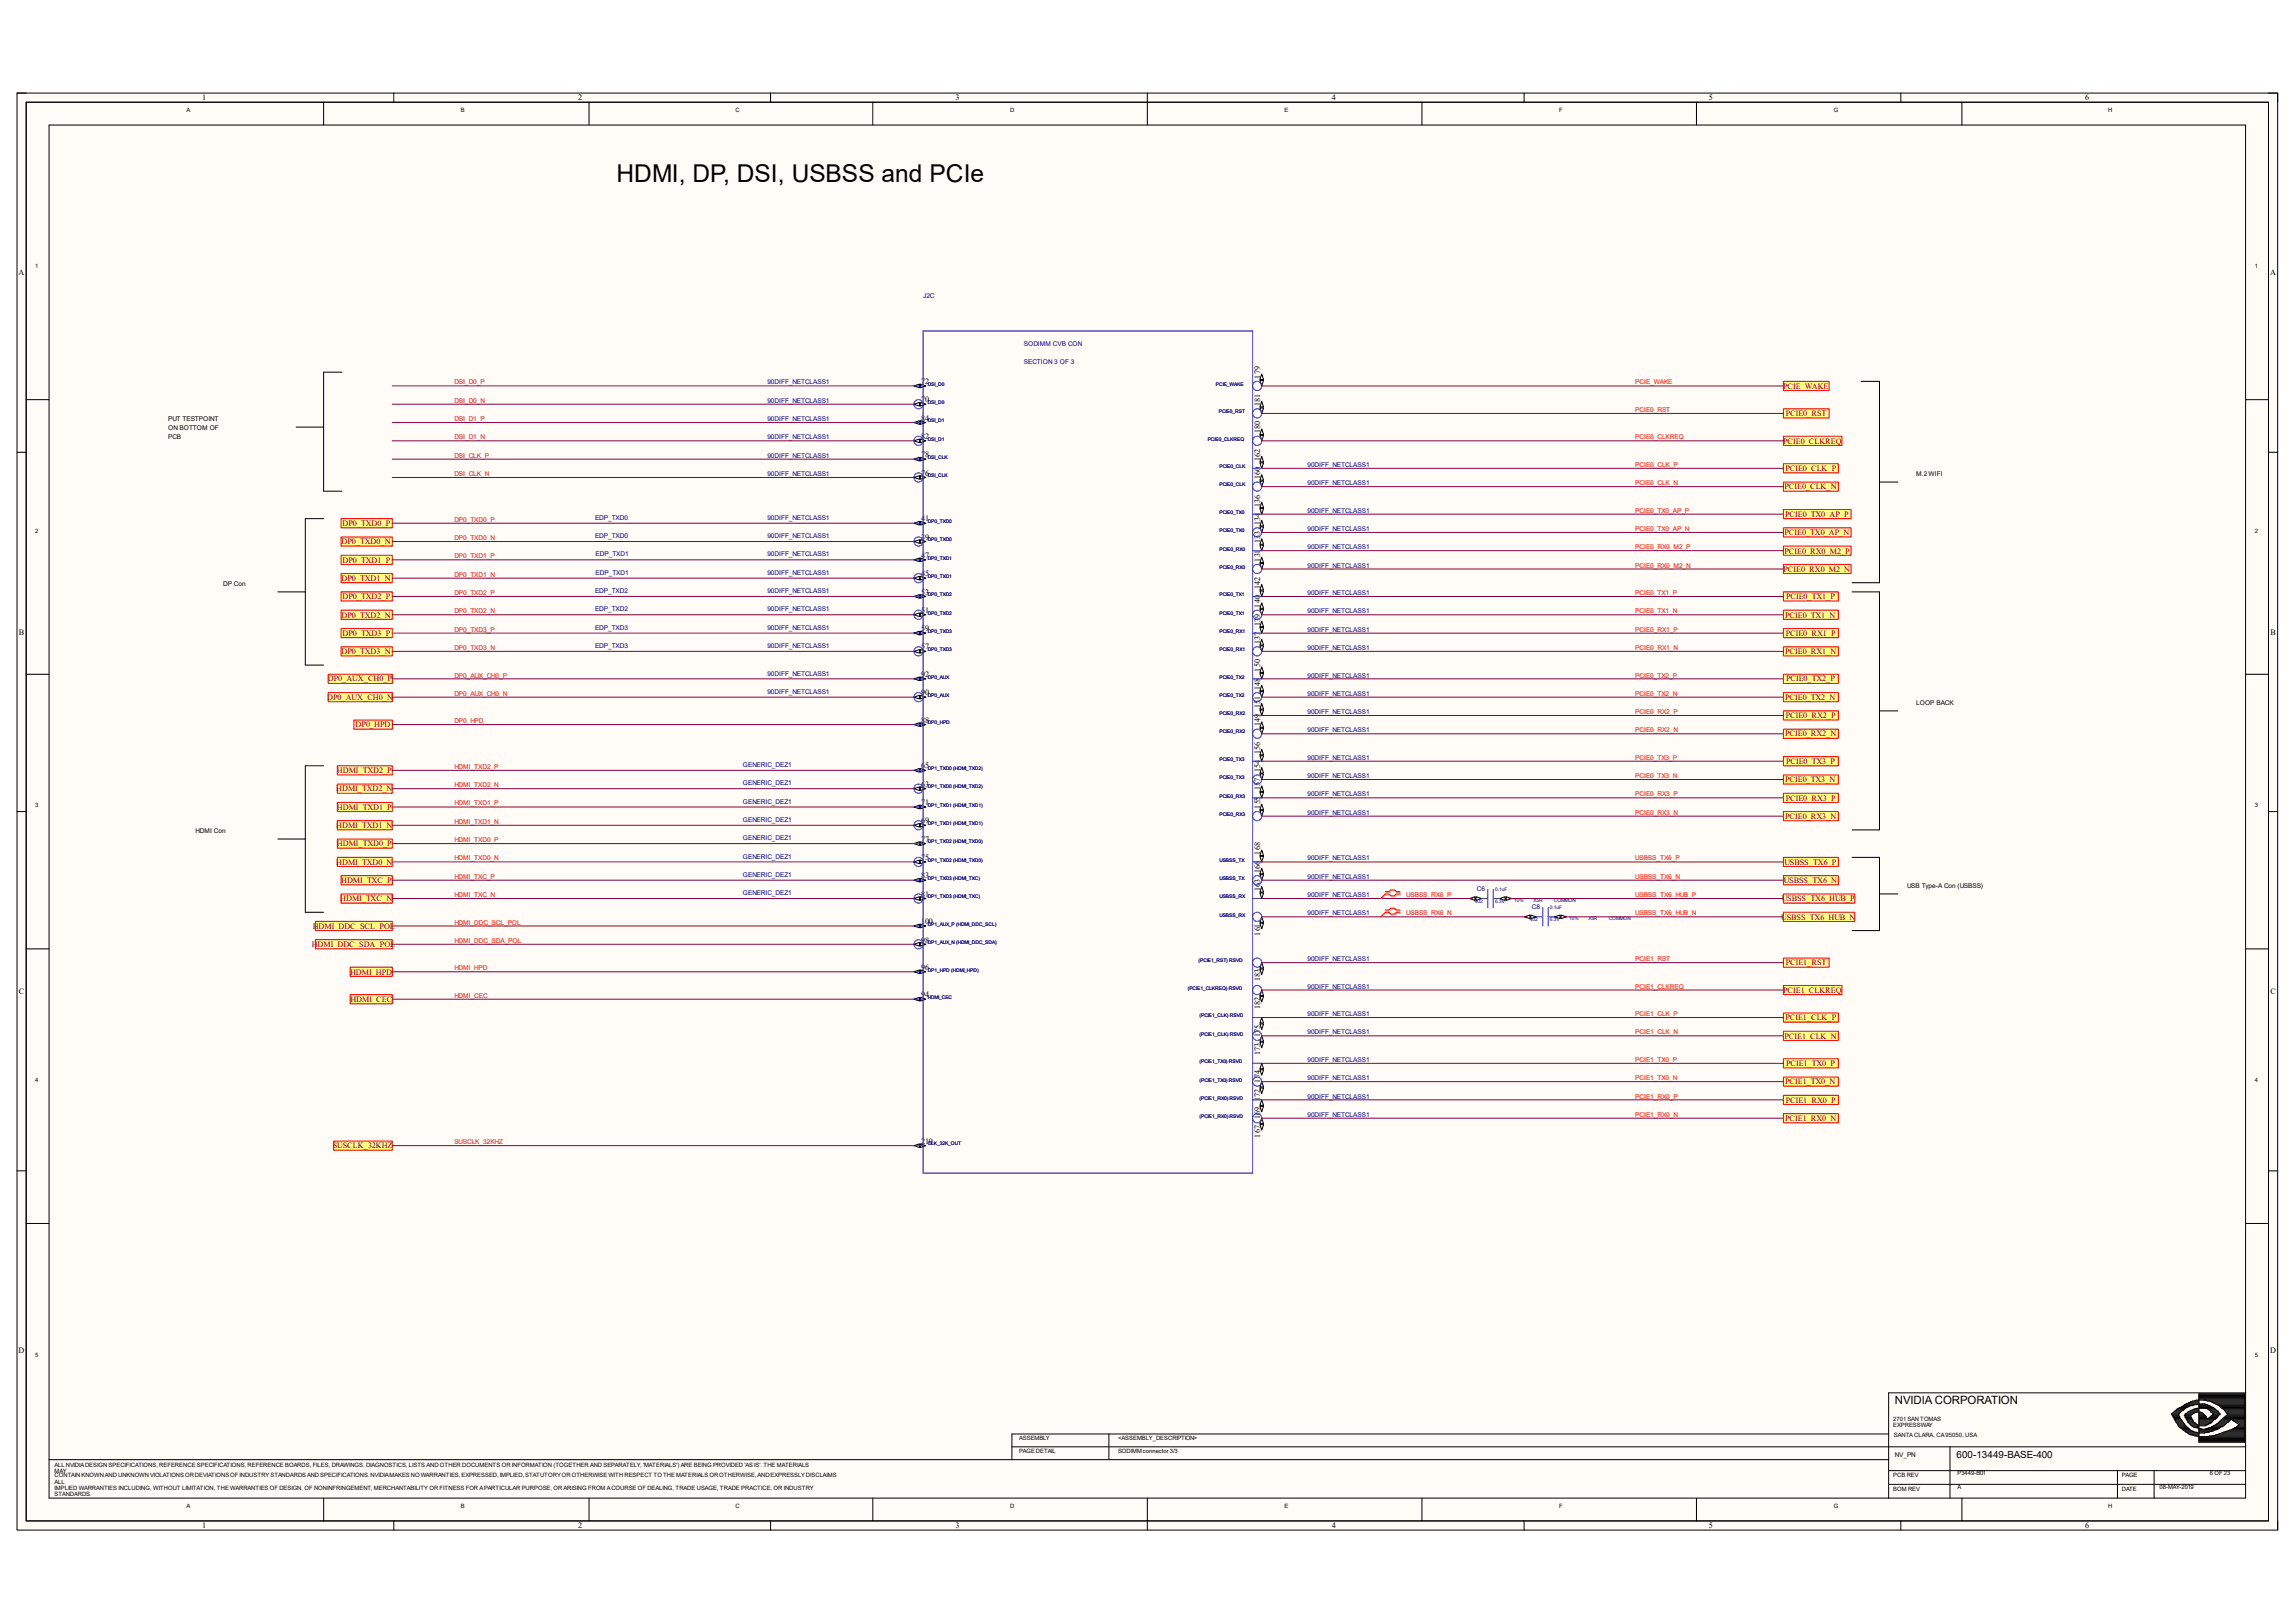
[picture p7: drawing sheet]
<svg xmlns="http://www.w3.org/2000/svg" width="297mm" height="210mm" viewBox="0 0 297 210" stroke-linecap="round" stroke-linejoin="round" font-family="sans-serif">
<defs><g id="words">
<text font-size="3.2" x="79.8" y="23.5">HDMI, DP, DSI, USBSS and PCIe</text>
<text font-size="1.5" x="245.2" y="181.7">NVIDIA CORPORATION</text>
<text font-size="1.3" x="253.2" y="188.7">600-13449-BASE-400</text>
<g font-size="1.1">
<text x="26.2" y="13">1</text>
<text x="74.8" y="13">2</text>
<text x="123.7" y="13">3</text>
<text x="172.4" y="13">4</text>
<text x="221.1" y="13">5</text>
<text x="269.9" y="13">6</text>
<text x="2.4" y="35.6">A</text>
<text x="293.8" y="35.6">A</text>
<text x="119.2" y="52.1">70</text>
<text x="119.2" y="49.7">72</text>
<text x="163.1" y="52.5" transform="rotate(-90 163.1 52.5)">181</text>
<text x="163.1" y="49" transform="rotate(-90 163.1 49)">179</text>
<text x="119.2" y="59.2">78</text>
<text x="119.2" y="56.8">82</text>
<text x="119.2" y="54.4">84</text>
<text x="163.1" y="59.6" transform="rotate(-90 163.1 59.6)">162</text>
<text x="163.1" y="56.1" transform="rotate(-90 163.1 56.1)">180</text>
<text x="119.2" y="61.6">76</text>
<text x="163.1" y="65.6" transform="rotate(-90 163.1 65.6)">136</text>
<text x="163.1" y="62" transform="rotate(-90 163.1 62)">160</text>
<text x="119.2" y="69.8">39</text>
<text x="119.2" y="67.5">41</text>
<text x="163.1" y="70.3" transform="rotate(-90 163.1 70.3)">133</text>
<text x="163.1" y="67.9" transform="rotate(-90 163.1 67.9)">134</text>
<text x="119.2" y="74.6">45</text>
<text x="119.2" y="72.2">47</text>
<text x="119.2" y="77">53</text>
<text x="163.1" y="76.2" transform="rotate(-90 163.1 76.2)">142</text>
<text x="163.1" y="72.7" transform="rotate(-90 163.1 72.7)">131</text>
<text x="2.5" y="82.1">B</text>
<text x="119.2" y="79.3">51</text>
<text x="119.2" y="81.7">59</text>
<text x="163.1" y="83.4" transform="rotate(-90 163.1 83.4)">137</text>
<text x="163.1" y="81" transform="rotate(-90 163.1 81)">139</text>
<text x="163.1" y="78.6" transform="rotate(-90 163.1 78.6)">140</text>
<text x="293.8" y="82.1">B</text>
<text x="119.2" y="84">57</text>
<text x="119.2" y="90">90</text>
<text x="119.2" y="87.6">92</text>
<text x="163.1" y="89.3" transform="rotate(-90 163.1 89.3)">148</text>
<text x="163.1" y="86.9" transform="rotate(-90 163.1 86.9)">150</text>
<text x="119.2" y="93.5">88</text>
<text x="163.1" y="94" transform="rotate(-90 163.1 94)">149</text>
<text x="163.1" y="91.6" transform="rotate(-90 163.1 91.6)">151</text>
<text x="119.2" y="101.8">63</text>
<text x="119.2" y="99.4">65</text>
<text x="163.1" y="99.9" transform="rotate(-90 163.1 99.9)">154</text>
<text x="163.1" y="97.5" transform="rotate(-90 163.1 97.5)">156</text>
<text x="119.2" y="106.6">69</text>
<text x="119.2" y="104.2">71</text>
<text x="163.1" y="104.7" transform="rotate(-90 163.1 104.7)">155</text>
<text x="163.1" y="102.3" transform="rotate(-90 163.1 102.3)">157</text>
<text x="119.2" y="111.3">75</text>
<text x="119.2" y="108.9">77</text>
<text x="119.2" y="113.7">83</text>
<text x="163.1" y="112.9" transform="rotate(-90 163.1 112.9)">166</text>
<text x="163.1" y="110.6" transform="rotate(-90 163.1 110.6)">168</text>
<text x="119.2" y="116">81</text>
<text x="119.2" y="119.6">100</text>
<text x="163.1" y="115.3" transform="rotate(-90 163.1 115.3)">163</text>
<text x="119.2" y="125.5">96</text>
<text x="119.2" y="122">98</text>
<text x="163.1" y="121.1" transform="rotate(-90 163.1 121.1)">161</text>
<text x="2.5" y="128.6">C</text>
<text x="119.2" y="129.1">94</text>
<text x="163.1" y="130.6" transform="rotate(-90 163.1 130.6)">182</text>
<text x="163.1" y="127" transform="rotate(-90 163.1 127)">183</text>
<text x="293.8" y="128.6">C</text>
<text x="163.1" y="136.5" transform="rotate(-90 163.1 136.5)">173</text>
<text x="163.1" y="134.2" transform="rotate(-90 163.1 134.2)">175</text>
<text x="163.1" y="142.5" transform="rotate(-90 163.1 142.5)">172</text>
<text x="163.1" y="140.1" transform="rotate(-90 163.1 140.1)">174</text>
<text x="119.2" y="148">210</text>
<text x="163.1" y="147.2" transform="rotate(-90 163.1 147.2)">167</text>
<text x="163.1" y="144.8" transform="rotate(-90 163.1 144.8)">169</text>
<text x="2.4" y="175.1">D</text>
<text x="293.8" y="175.1">D</text>
<text x="26.2" y="197.7">1</text>
<text x="74.8" y="197.7">2</text>
<text x="123.7" y="197.7">3</text>
<text x="172.4" y="197.7">4</text>
<text x="221.1" y="197.7">5</text>
<text x="269.9" y="197.7">6</text>
</g>
<g font-size="1.1" fill="#800000">
<text x="230.8" y="50.3">PCIE_WAKE</text>
<text x="231.1" y="53.8">PCIE0_RST</text>
<text x="230.8" y="57.4">PCIE0_CLKREQ</text>
<text x="230.9" y="63.3">PCIE0_CLK_N</text>
<text x="231.1" y="61">PCIE0_CLK_P</text>
<text x="44.2" y="70.4">DP0_TXD0_N</text>
<text x="44.3" y="68.1">DP0_TXD0_P</text>
<text x="230.9" y="71.6">PCIE0_RX0_M2_P</text>
<text x="230.9" y="69.3">PCIE0_TX0_AP_N</text>
<text x="231" y="66.9">PCIE0_TX0_AP_P</text>
<text x="44.2" y="75.2">DP0_TXD1_N</text>
<text x="44.3" y="77.6">DP0_TXD2_P</text>
<text x="44.3" y="72.8">DP0_TXD1_P</text>
<text x="230.8" y="74">PCIE0_RX0_M2_N</text>
<text x="231.1" y="77.6">PCIE0_TX1_P</text>
<text x="44.2" y="79.9">DP0_TXD2_N</text>
<text x="44.3" y="82.3">DP0_TXD3_P</text>
<text x="231" y="79.9">PCIE0_TX1_N</text>
<text x="231.1" y="82.3">PCIE0_RX1_P</text>
<text x="42.4" y="88.2">DP0_AUX_CH0_P</text>
<text x="44.2" y="84.6">DP0_TXD3_N</text>
<text x="231" y="84.6">PCIE0_RX1_N</text>
<text x="231.1" y="88.2">PCIE0_TX2_P</text>
<text x="42.3" y="90.6">DP0_AUX_CH0_N</text>
<text x="46" y="94.1">DP0_HPD</text>
<text x="231" y="95.3">PCIE0_RX2_N</text>
<text x="231" y="90.6">PCIE0_TX2_N</text>
<text x="231.1" y="92.9">PCIE0_RX2_P</text>
<text x="43.6" y="100">HDMI_TXD2_P</text>
<text x="231" y="101.2">PCIE0_TX3_N</text>
<text x="231.1" y="98.8">PCIE0_TX3_P</text>
<text x="43.5" y="107.1">HDMI_TXD1_N</text>
<text x="43.5" y="102.4">HDMI_TXD2_N</text>
<text x="43.6" y="104.8">HDMI_TXD1_P</text>
<text x="231" y="106">PCIE0_RX3_N</text>
<text x="231.1" y="103.6">PCIE0_RX3_P</text>
<text x="43.5" y="111.9">HDMI_TXD0_N</text>
<text x="43.6" y="109.5">HDMI_TXD0_P</text>
<text x="230.9" y="111.9">USBSS_TX6_P</text>
<text x="44" y="116.6">HDMI_TXC_N</text>
<text x="44.2" y="114.3">HDMI_TXC_P</text>
<text x="230.5" y="119">USBSS_TX6_HUB_N</text>
<text x="230.6" y="116.6">USBSS_TX6_HUB_P</text>
<text x="230.8" y="114.3">USBSS_TX6_N</text>
<text x="40.3" y="122.6">HDMI_DDC_SDA_POL</text>
<text x="40.5" y="120.2">HDMI_DDC_SCL_POL</text>
<text x="231.1" y="124.9">PCIE1_RST</text>
<text x="45.3" y="126.1">HDMI_HPD</text>
<text x="45.3" y="129.7">HDMI_CEC</text>
<text x="230.8" y="128.5">PCIE1_CLKREQ</text>
<text x="230.9" y="134.4">PCIE1_CLK_N</text>
<text x="231.1" y="132">PCIE1_CLK_P</text>
<text x="231.1" y="137.9">PCIE1_TX0_P</text>
<text x="231" y="140.3">PCIE1_TX0_N</text>
<text x="231.1" y="142.7">PCIE1_RX0_P</text>
<text x="43.1" y="148.6">SUSCLK_32KHZ</text>
<text x="231" y="145">PCIE1_RX0_N</text>
</g>
<g font-size=".8">
<text x="24.1" y="14.5">A</text>
<text x="59.6" y="14.5">B</text>
<text x="95.2" y="14.5">C</text>
<text x="130.7" y="14.5">D</text>
<text x="166.2" y="14.5">E</text>
<text x="201.8" y="14.5">F</text>
<text x="237.3" y="14.5">G</text>
<text x="272.8" y="14.5">H</text>
<text x="4.6" y="34.6">1</text>
<text x="291.8" y="34.6">1</text>
<text x="21.8" y="55.7">ON BOTTOM OF</text>
<text x="21.8" y="56.9">PCB</text>
<text x="21.8" y="54.5">PUT TESTPOINT</text>
<text x="248" y="61.6">M.2 WIFI</text>
<text x="4.6" y="69">2</text>
<text x="291.8" y="69">2</text>
<text x="28.9" y="75.8">DP Con</text>
<text x="248" y="91.2">LOOP BACK</text>
<text x="4.6" y="104.5">3</text>
<text x="25.3" y="107.8">HDMI Con</text>
<text x="291.8" y="104.5">3</text>
<text x="246.8" y="114.9">USB Type-A Con (USBSS)</text>
<text x="4.6" y="140">4</text>
<text x="291.8" y="140">4</text>
<text x="4.6" y="175.6">5</text>
<text x="291.8" y="175.6">5</text>
<text x="245" y="183.9">2701 SAN TOMAS</text>
<text x="245" y="184.7">EXPRESSWAY</text>
<text x="245.1" y="186">SANTA CLARA, CA 95050, USA</text>
<text x="7.1" y="191.2">CONTAIN KNOWN AND UNKNOWN VIOLATIONS OR DEVIATIONS OF INDUSTRY STANDARDS AND SPECIFICATIONS. NVIDIA MAKES NO WARRANTIES, EXPRESSED, IMPLIED, STATUTORY OR OTHERWISE WITH RESPECT TO THE MATERIALS OR OTHERWISE, AND EXPRESSLY DISCLAIMS</text>
<text x="7.1" y="189.8">ALL NVIDIA DESIGN SPECIFICATIONS, REFERENCE SPECIFICATIONS, REFERENCE BOARDS, FILES, DRAWINGS, DIAGNOSTICS, LISTS AND OTHER DOCUMENTS OR INFORMATION (TOGETHER AND SEPARATELY, 'MATERIALS') ARE BEING PROVIDED 'AS IS'. THE MATERIALS</text>
<text x="7.1" y="190.6">MAY</text>
<text x="131.9" y="188">PAGE DETAIL</text>
<text x="131.9" y="186.4">ASSEMBLY</text>
<text x="144.7" y="186.4">&lt;ASSEMBLY_DESCRIPTION&gt;</text>
<text x="144.7" y="188">SODIMM connector 3/3</text>
<text x="245" y="191.1">PCB REV</text>
<text x="245.2" y="188.6">NV_PN</text>
<text x="253.3" y="190.8">P3449-B01</text>
<text x="274.6" y="191.1">PAGE</text>
<text x="286" y="190.8">6 OF 23</text>
<text x="7.1" y="192">ALL</text>
<text x="7.1" y="192.7">IMPLIED WARRANTIES INCLUDING, WITHOUT LIMITATION, THE WARRANTIES OF DESIGN, OF NONINFRINGEMENT, MERCHANTABILITY OR FITNESS FOR A PARTICULAR PURPOSE, OR ARISING FROM A COURSE OF DEALING, TRADE USAGE, TRADE PRACTICE, OR INDUSTRY</text>
<text x="7.1" y="193.5">STANDARDS.</text>
<text x="24.1" y="195.1">A</text>
<text x="59.6" y="195.1">B</text>
<text x="95.2" y="195.1">C</text>
<text x="130.7" y="195.1">D</text>
<text x="166.2" y="195.1">E</text>
<text x="201.8" y="195.1">F</text>
<text x="237.3" y="195.1">G</text>
<text x="245" y="192.9">BOM REV</text>
<text x="253.3" y="192.6">A</text>
<text x="272.8" y="195.1">H</text>
<text x="274.6" y="192.9">DATE</text>
<text x="279.5" y="192.6">08-MAY-2019</text>
</g>
<g font-size=".8" fill="#000080">
<text x="119.5" y="38.6">J2C</text>
<text x="132.5" y="47.2">SECTION 3 OF 3</text>
<text x="132.5" y="44.8">SODIMM CVB CON</text>
<text x="99.3" y="52.1">90DIFF_NETCLASS1</text>
<text x="99.3" y="49.7">90DIFF_NETCLASS1</text>
<text x="99.3" y="59.2">90DIFF_NETCLASS1</text>
<text x="99.3" y="56.9">90DIFF_NETCLASS1</text>
<text x="99.3" y="54.5">90DIFF_NETCLASS1</text>
<text x="99.3" y="61.6">90DIFF_NETCLASS1</text>
<text x="169.2" y="62.8">90DIFF_NETCLASS1</text>
<text x="169.2" y="60.4">90DIFF_NETCLASS1</text>
<text x="77" y="69.6">EDP_TXD0</text>
<text x="77" y="67.3">EDP_TXD0</text>
<text x="99.3" y="69.6">90DIFF_NETCLASS1</text>
<text x="99.3" y="67.3">90DIFF_NETCLASS1</text>
<text x="169.2" y="71.1">90DIFF_NETCLASS1</text>
<text x="169.2" y="68.7">90DIFF_NETCLASS1</text>
<text x="169.2" y="66.3">90DIFF_NETCLASS1</text>
<text x="77" y="76.8">EDP_TXD2</text>
<text x="77.1" y="74.4">EDP_TXD1</text>
<text x="77.1" y="72">EDP_TXD1</text>
<text x="99.3" y="74.4">90DIFF_NETCLASS1</text>
<text x="99.3" y="72">90DIFF_NETCLASS1</text>
<text x="99.3" y="76.8">90DIFF_NETCLASS1</text>
<text x="169.2" y="73.4">90DIFF_NETCLASS1</text>
<text x="169.2" y="77">90DIFF_NETCLASS1</text>
<text x="77" y="79.1">EDP_TXD2</text>
<text x="77" y="83.9">EDP_TXD3</text>
<text x="77" y="81.5">EDP_TXD3</text>
<text x="99.3" y="83.9">90DIFF_NETCLASS1</text>
<text x="99.3" y="81.5">90DIFF_NETCLASS1</text>
<text x="99.3" y="79.1">90DIFF_NETCLASS1</text>
<text x="169.2" y="81.7">90DIFF_NETCLASS1</text>
<text x="169.2" y="79.4">90DIFF_NETCLASS1</text>
<text x="99.3" y="89.8">90DIFF_NETCLASS1</text>
<text x="99.3" y="87.4">90DIFF_NETCLASS1</text>
<text x="169.2" y="84.1">90DIFF_NETCLASS1</text>
<text x="169.2" y="87.7">90DIFF_NETCLASS1</text>
<text x="169.2" y="94.7">90DIFF_NETCLASS1</text>
<text x="169.2" y="92.4">90DIFF_NETCLASS1</text>
<text x="169.2" y="90">90DIFF_NETCLASS1</text>
<text x="96.1" y="101.6">GENERIC_DEZ1</text>
<text x="96.1" y="99.3">GENERIC_DEZ1</text>
<text x="169.2" y="100.7">90DIFF_NETCLASS1</text>
<text x="169.2" y="98.3">90DIFF_NETCLASS1</text>
<text x="96.1" y="106.4">GENERIC_DEZ1</text>
<text x="96.1" y="104">GENERIC_DEZ1</text>
<text x="169.2" y="105.4">90DIFF_NETCLASS1</text>
<text x="169.2" y="103">90DIFF_NETCLASS1</text>
<text x="96.1" y="113.5">GENERIC_DEZ1</text>
<text x="96.1" y="111.1">GENERIC_DEZ1</text>
<text x="96.1" y="108.8">GENERIC_DEZ1</text>
<text x="169.2" y="113.7">90DIFF_NETCLASS1</text>
<text x="169.2" y="111.3">90DIFF_NETCLASS1</text>
<text x="96.1" y="115.9">GENERIC_DEZ1</text>
<text x="169.2" y="118.4">90DIFF_NETCLASS1</text>
<text x="169.2" y="116.1">90DIFF_NETCLASS1</text>
<text x="191.1" y="115.3">C6</text>
<text x="198.2" y="117.6">C8</text>
<text x="169.2" y="124.4">90DIFF_NETCLASS1</text>
<text x="169.2" y="127.9">90DIFF_NETCLASS1</text>
<text x="169.2" y="131.5">90DIFF_NETCLASS1</text>
<text x="169.2" y="133.9">90DIFF_NETCLASS1</text>
<text x="169.2" y="137.4">90DIFF_NETCLASS1</text>
<text x="169.2" y="142.2">90DIFF_NETCLASS1</text>
<text x="169.2" y="139.8">90DIFF_NETCLASS1</text>
<text x="169.2" y="144.5">90DIFF_NETCLASS1</text>
</g>
<g font-size=".8" fill="#f00">
<text x="58.8" y="52.1">DSI_D0_N</text>
<text x="58.8" y="49.7">DSI_D0_P</text>
<text x="211.6" y="53.3">PCIE0_RST</text>
<text x="211.6" y="49.7">PCIE_WAKE</text>
<text x="58.8" y="59.2">DSI_CLK_P</text>
<text x="58.8" y="56.9">DSI_D1_N</text>
<text x="58.8" y="54.5">DSI_D1_P</text>
<text x="211.6" y="56.9">PCIE0_CLKREQ</text>
<text x="58.8" y="61.6">DSI_CLK_N</text>
<text x="211.6" y="62.8">PCIE0_CLK_N</text>
<text x="211.6" y="60.4">PCIE0_CLK_P</text>
<text x="58.8" y="69.9">DP0_TXD0_N</text>
<text x="58.8" y="67.5">DP0_TXD0_P</text>
<text x="211.6" y="71.1">PCIE0_RX0_M2_P</text>
<text x="211.6" y="68.7">PCIE0_TX0_AP_N</text>
<text x="211.6" y="66.3">PCIE0_TX0_AP_P</text>
<text x="58.8" y="74.6">DP0_TXD1_N</text>
<text x="58.8" y="72.3">DP0_TXD1_P</text>
<text x="58.8" y="77">DP0_TXD2_P</text>
<text x="211.6" y="73.4">PCIE0_RX0_M2_N</text>
<text x="211.6" y="77">PCIE0_TX1_P</text>
<text x="58.8" y="79.4">DP0_TXD2_N</text>
<text x="58.8" y="81.7">DP0_TXD3_P</text>
<text x="211.6" y="81.7">PCIE0_RX1_P</text>
<text x="211.6" y="79.4">PCIE0_TX1_N</text>
<text x="58.8" y="87.7">DP0_AUX_CH0_P</text>
<text x="58.8" y="84.1">DP0_TXD3_N</text>
<text x="211.6" y="84.1">PCIE0_RX1_N</text>
<text x="211.6" y="87.7">PCIE0_TX2_P</text>
<text x="58.8" y="90">DP0_AUX_CH0_N</text>
<text x="58.8" y="93.6">DP0_HPD</text>
<text x="211.6" y="94.7">PCIE0_RX2_N</text>
<text x="211.6" y="92.4">PCIE0_RX2_P</text>
<text x="211.6" y="90">PCIE0_TX2_N</text>
<text x="58.8" y="101.9">HDMI_TXD2_N</text>
<text x="58.8" y="99.5">HDMI_TXD2_P</text>
<text x="211.6" y="100.7">PCIE0_TX3_N</text>
<text x="211.6" y="98.3">PCIE0_TX3_P</text>
<text x="58.8" y="106.6">HDMI_TXD1_N</text>
<text x="58.8" y="104.2">HDMI_TXD1_P</text>
<text x="211.6" y="105.4">PCIE0_RX3_N</text>
<text x="211.6" y="103">PCIE0_RX3_P</text>
<text x="58.8" y="113.7">HDMI_TXC_P</text>
<text x="58.8" y="111.3">HDMI_TXD0_N</text>
<text x="58.8" y="109">HDMI_TXD0_P</text>
<text x="211.6" y="113.7">USBSS_TX6_N</text>
<text x="211.6" y="111.3">USBSS_TX6_P</text>
<text x="58.8" y="119.6">HDMI_DDC_SCL_POL</text>
<text x="58.8" y="116.1">HDMI_TXC_N</text>
<text x="182" y="118.4">USBSS_RX6_N</text>
<text x="182" y="116.1">USBSS_RX6_P</text>
<text x="211.6" y="118.4">USBSS_TX6_HUB_N</text>
<text x="211.6" y="116.1">USBSS_TX6_HUB_P</text>
<text x="58.8" y="122">HDMI_DDC_SDA_POL</text>
<text x="58.8" y="125.6">HDMI_HPD</text>
<text x="211.6" y="124.4">PCIE1_RST</text>
<text x="58.8" y="129.1">HDMI_CEC</text>
<text x="211.6" y="127.9">PCIE1_CLKREQ</text>
<text x="211.6" y="131.5">PCIE1_CLK_P</text>
<text x="211.6" y="133.9">PCIE1_CLK_N</text>
<text x="211.6" y="137.4">PCIE1_TX0_P</text>
<text x="211.6" y="142.2">PCIE1_RX0_P</text>
<text x="211.6" y="139.8">PCIE1_TX0_N</text>
<text x="58.8" y="148.1">SUSCLK_32KHZ</text>
<text x="211.6" y="144.5">PCIE1_RX0_N</text>
</g>
<g font-size=".6" fill="#000080">
<text x="120.1" y="52.3">DSI_D0</text>
<text x="120.1" y="49.9">DSI_D0</text>
<text x="157.4" y="49.9">PCIE_WAKE</text>
<text x="157.7" y="53.5">PCIE0_RST</text>
<text x="120.1" y="59.4">DSI_CLK</text>
<text x="120.1" y="57">DSI_D1</text>
<text x="120.1" y="54.7">DSI_D1</text>
<text x="156.3" y="57">PCIE0_CLKREQ</text>
<text x="120.1" y="61.8">DSI_CLK</text>
<text x="157.8" y="62.9">PCIE0_CLK</text>
<text x="157.8" y="60.6">PCIE0_CLK</text>
<text x="120.1" y="70.1">DP0_TXD0</text>
<text x="120.1" y="67.7">DP0_TXD0</text>
<text x="157.8" y="71.2">PCIE0_RX0</text>
<text x="157.8" y="68.9">PCIE0_TX0</text>
<text x="157.8" y="66.5">PCIE0_TX0</text>
<text x="120.1" y="74.8">DP0_TXD1</text>
<text x="120.1" y="72.4">DP0_TXD1</text>
<text x="120.1" y="77.2">DP0_TXD2</text>
<text x="157.8" y="73.6">PCIE0_RX0</text>
<text x="157.8" y="77.2">PCIE0_TX1</text>
<text x="120.1" y="79.5">DP0_TXD2</text>
<text x="120.1" y="81.9">DP0_TXD3</text>
<text x="157.8" y="81.9">PCIE0_RX1</text>
<text x="157.8" y="79.5">PCIE0_TX1</text>
<text x="120.1" y="84.3">DP0_TXD3</text>
<text x="120.1" y="87.8">DP0_AUX</text>
<text x="157.8" y="84.3">PCIE0_RX1</text>
<text x="157.8" y="87.8">PCIE0_TX2</text>
<text x="120.1" y="93.7">DP0_HPD</text>
<text x="120.1" y="90.2">DP0_AUX</text>
<text x="157.8" y="90.2">PCIE0_TX2</text>
<text x="157.8" y="94.9">PCIE0_RX2</text>
<text x="157.8" y="92.5">PCIE0_RX2</text>
<text x="120.1" y="99.7">DP1_TXD0 (HDMI_TXD2)</text>
<text x="157.8" y="100.8">PCIE0_TX3</text>
<text x="157.8" y="98.5">PCIE0_TX3</text>
<text x="120.1" y="102">DP1_TXD0 (HDMI_TXD2)</text>
<text x="120.1" y="106.8">DP1_TXD1 (HDMI_TXD1)</text>
<text x="120.1" y="104.4">DP1_TXD1 (HDMI_TXD1)</text>
<text x="157.8" y="105.6">PCIE0_RX3</text>
<text x="157.8" y="103.2">PCIE0_RX3</text>
<text x="120.1" y="111.5">DP1_TXD2 (HDMI_TXD0)</text>
<text x="120.1" y="109.1">DP1_TXD2 (HDMI_TXD0)</text>
<text x="120.1" y="113.9">DP1_TXD3 (HDMI_TXC)</text>
<text x="157.8" y="113.9">USBSS_TX</text>
<text x="157.8" y="111.5">USBSS_TX</text>
<text x="120.1" y="116.2">DP1_TXD3 (HDMI_TXC)</text>
<text x="120.1" y="119.8">DP1_AUX_P (HDMI_DDC_SCL)</text>
<text x="157.8" y="118.6">USBSS_RX</text>
<text x="157.8" y="116.2">USBSS_RX</text>
<text x="190.9" y="116.8">402</text>
<text x="193.5" y="116.8">6.3V</text>
<text x="193.5" y="115.3">0.1uF</text>
<text x="196" y="116.7">10%</text>
<text x="198" y="119.2">402</text>
<text x="198.5" y="116.7">X5R</text>
<text x="200.6" y="119.2">6.3V</text>
<text x="200.6" y="117.7">0.1uF</text>
<text x="201.1" y="116.7">COMMON</text>
<text x="203.1" y="119.1">10%</text>
<text x="205.6" y="119.1">X5R</text>
<text x="208.2" y="119.1">COMMON</text>
<text x="120.1" y="125.7">DP1_HPD (HDMI_HPD)</text>
<text x="120.1" y="122.2">DP1_AUX_N (HDMI_DDC_SDA)</text>
<text x="155.1" y="124.5">(PCIE1_RST) RSVD</text>
<text x="120.1" y="129.3">HDMI_CEC</text>
<text x="153.7" y="128.1">(PCIE1_CLKREQ) RSVD</text>
<text x="155.2" y="131.7">(PCIE1_CLK) RSVD</text>
<text x="155.2" y="134">(PCIE1_CLK) RSVD</text>
<text x="155.2" y="137.6">(PCIE1_TX0) RSVD</text>
<text x="155.2" y="142.3">(PCIE1_RX0) RSVD</text>
<text x="155.2" y="140">(PCIE1_TX0) RSVD</text>
<text x="120.1" y="148.2">CLK_32K_OUT</text>
<text x="155.2" y="144.7">(PCIE1_RX0) RSVD</text>
</g>
</g></defs>
<path d="M2.2 12h292.6v186h-292.6z" fill-rule="evenodd" fill="#fffcf8"/>
<path d="M2.2 12h292.6v186h-292.6z" fill="none" stroke="#000" stroke-width=".13"/>
<path d="M3.4 13.2h290.2v183.6h-290.2z" fill-rule="evenodd" fill="#fffcf8"/>
<g fill="none" stroke="#000" stroke-width=".13">
<path d="M2.2 12h1.2M3.4 13.2h290.2v183.6h-290.2zM51 12v1.2M99.7 12v1.2M148.5 12v1.2M197.2 12v1.2M246 12v1.2M293.6 12h1.2v1.2M2.2 58.5h1.2M293.6 58.5h1.2M2.2 105h1.2M293.6 105h1.2"/>
<path d="M2.2 151.5h1.2M293.6 151.5h1.2M51 196.8v1.2M99.7 196.8v1.2M148.5 196.8v1.2M197.2 196.8v1.2M246 196.8v1.2M294.8 196.8v1.2"/>
</g>
<path d="M118.3 70.1l.7-.3v.5z" fill="#f8fcff"/>
<path d="M118.3 70.1l.7-.3v.5z" fill="none" stroke="#000" stroke-width=".13"/>
<path d="M119.1 69.8l.7 .3-.7 .2z" fill="#f8fcff"/>
<path d="M119.1 69.8l.7 .3-.7 .2z" fill="none" stroke="#000" stroke-width=".13"/>
<path d="M118.3 67.7l.7-.2v.4z" fill="#f8fcff"/>
<path d="M118.3 67.7l.7-.2v.4z" fill="none" stroke="#000" stroke-width=".13"/>
<path d="M119.1 67.5l.7 .2-.7 .2z" fill="#f8fcff"/>
<path d="M119.1 67.5l.7 .2-.7 .2z" fill="none" stroke="#000" stroke-width=".13"/>
<path d="M118.3 74.8l.7-.2v.5z" fill="#f8fcff"/>
<path d="M118.3 74.8l.7-.2v.5z" fill="none" stroke="#000" stroke-width=".13"/>
<path d="M119.1 74.6l.7 .2-.7 .3z" fill="#f8fcff"/>
<path d="M119.1 74.6l.7 .2-.7 .3z" fill="none" stroke="#000" stroke-width=".13"/>
<path d="M118.3 72.4l.7-.2v.5z" fill="#f8fcff"/>
<path d="M118.3 72.4l.7-.2v.5z" fill="none" stroke="#000" stroke-width=".13"/>
<path d="M119.1 72.2l.7 .2-.7 .3z" fill="#f8fcff"/>
<path d="M119.1 72.2l.7 .2-.7 .3z" fill="none" stroke="#000" stroke-width=".13"/>
<path d="M118.3 79.5l.7-.2v.5z" fill="#f8fcff"/>
<path d="M118.3 79.5l.7-.2v.5z" fill="none" stroke="#000" stroke-width=".13"/>
<path d="M119.1 79.3l.7 .2-.7 .3z" fill="#f8fcff"/>
<path d="M119.1 79.3l.7 .2-.7 .3z" fill="none" stroke="#000" stroke-width=".13"/>
<path d="M118.3 77.2l.7-.3v.5z" fill="#f8fcff"/>
<path d="M118.3 77.2l.7-.3v.5z" fill="none" stroke="#000" stroke-width=".13"/>
<path d="M119.1 76.9l.7 .3-.7 .2z" fill="#f8fcff"/>
<path d="M119.1 76.9l.7 .3-.7 .2z" fill="none" stroke="#000" stroke-width=".13"/>
<path d="M118.3 84.3l.7-.2v.4z" fill="#f8fcff"/>
<path d="M118.3 84.3l.7-.2v.4z" fill="none" stroke="#000" stroke-width=".13"/>
<path d="M119.1 84.1l.7 .2-.7 .2z" fill="#f8fcff"/>
<path d="M119.1 84.1l.7 .2-.7 .2z" fill="none" stroke="#000" stroke-width=".13"/>
<path d="M118.3 81.9l.7-.2v.5z" fill="#f8fcff"/>
<path d="M118.3 81.9l.7-.2v.5z" fill="none" stroke="#000" stroke-width=".13"/>
<path d="M119.1 81.7l.7 .2-.7 .3z" fill="#f8fcff"/>
<path d="M119.1 81.7l.7 .2-.7 .3z" fill="none" stroke="#000" stroke-width=".13"/>
<path d="M118.3 102.1l.7-.3v.5z" fill="#f8fcff"/>
<path d="M118.3 102.1l.7-.3v.5z" fill="none" stroke="#000" stroke-width=".13"/>
<path d="M119.1 101.8l.7 .3-.7 .2z" fill="#f8fcff"/>
<path d="M119.1 101.8l.7 .3-.7 .2z" fill="none" stroke="#000" stroke-width=".13"/>
<path d="M118.3 99.7l.7-.3v.5z" fill="#f8fcff"/>
<path d="M118.3 99.7l.7-.3v.5z" fill="none" stroke="#000" stroke-width=".13"/>
<path d="M119.1 99.4l.7 .3-.7 .2z" fill="#f8fcff"/>
<path d="M119.1 99.4l.7 .3-.7 .2z" fill="none" stroke="#000" stroke-width=".13"/>
<path d="M118.3 106.8l.7-.2v.4z" fill="#f8fcff"/>
<path d="M118.3 106.8l.7-.2v.4z" fill="none" stroke="#000" stroke-width=".13"/>
<path d="M119.1 106.6l.7 .2-.7 .2z" fill="#f8fcff"/>
<path d="M119.1 106.6l.7 .2-.7 .2z" fill="none" stroke="#000" stroke-width=".13"/>
<path d="M118.3 52.3l.7-.2v.4z" fill="#f8fcff"/>
<path d="M118.3 52.3l.7-.2v.4z" fill="none" stroke="#000" stroke-width=".13"/>
<path d="M119.1 52.1l.7 .2-.7 .2z" fill="#f8fcff"/>
<path d="M119.1 52.1l.7 .2-.7 .2z" fill="none" stroke="#000" stroke-width=".13"/>
<path d="M118.3 104.4l.7-.2v.5z" fill="#f8fcff"/>
<path d="M118.3 104.4l.7-.2v.5z" fill="none" stroke="#000" stroke-width=".13"/>
<path d="M119.1 104.2l.7 .2-.7 .3z" fill="#f8fcff"/>
<path d="M119.1 104.2l.7 .2-.7 .3z" fill="none" stroke="#000" stroke-width=".13"/>
<path d="M118.3 49.9l.7-.2v.5z" fill="#f8fcff"/>
<path d="M118.3 49.9l.7-.2v.5z" fill="none" stroke="#000" stroke-width=".13"/>
<path d="M119.1 49.7l.7 .2-.7 .3z" fill="#f8fcff"/>
<path d="M119.1 49.7l.7 .2-.7 .3z" fill="none" stroke="#000" stroke-width=".13"/>
<path d="M118.3 111.5l.7-.2v.5z" fill="#f8fcff"/>
<path d="M118.3 111.5l.7-.2v.5z" fill="none" stroke="#000" stroke-width=".13"/>
<path d="M119.1 111.3l.7 .2-.7 .3z" fill="#f8fcff"/>
<path d="M119.1 111.3l.7 .2-.7 .3z" fill="none" stroke="#000" stroke-width=".13"/>
<path d="M118.3 61.8l.7-.3v.5z" fill="#f8fcff"/>
<path d="M118.3 61.8l.7-.3v.5z" fill="none" stroke="#000" stroke-width=".13"/>
<path d="M119.1 61.5l.7 .3-.7 .2z" fill="#f8fcff"/>
<path d="M119.1 61.5l.7 .3-.7 .2z" fill="none" stroke="#000" stroke-width=".13"/>
<path d="M118.3 109.2l.7-.3v.5z" fill="#f8fcff"/>
<path d="M118.3 109.2l.7-.3v.5z" fill="none" stroke="#000" stroke-width=".13"/>
<path d="M119.1 108.9l.7 .3-.7 .2z" fill="#f8fcff"/>
<path d="M119.1 108.9l.7 .3-.7 .2z" fill="none" stroke="#000" stroke-width=".13"/>
<path d="M118.3 59.4l.7-.2v.5z" fill="#f8fcff"/>
<path d="M118.3 59.4l.7-.2v.5z" fill="none" stroke="#000" stroke-width=".13"/>
<path d="M119.1 59.2l.7 .2-.7 .3z" fill="#f8fcff"/>
<path d="M119.1 59.2l.7 .2-.7 .3z" fill="none" stroke="#000" stroke-width=".13"/>
<path d="M118.3 116.3l.7-.3v.5z" fill="#f8fcff"/>
<path d="M118.3 116.3l.7-.3v.5z" fill="none" stroke="#000" stroke-width=".13"/>
<path d="M119.1 116l.7 .3-.7 .2z" fill="#f8fcff"/>
<path d="M119.1 116l.7 .3-.7 .2z" fill="none" stroke="#000" stroke-width=".13"/>
<path d="M118.3 57l.7-.2v.5z" fill="#f8fcff"/>
<path d="M118.3 57l.7-.2v.5z" fill="none" stroke="#000" stroke-width=".13"/>
<path d="M119.1 56.8l.7 .2-.7 .3z" fill="#f8fcff"/>
<path d="M119.1 56.8l.7 .2-.7 .3z" fill="none" stroke="#000" stroke-width=".13"/>
<path d="M118.3 113.9l.7-.2v.4z" fill="#f8fcff"/>
<path d="M118.3 113.9l.7-.2v.4z" fill="none" stroke="#000" stroke-width=".13"/>
<path d="M119.1 113.7l.7 .2-.7 .2z" fill="#f8fcff"/>
<path d="M119.1 113.7l.7 .2-.7 .2z" fill="none" stroke="#000" stroke-width=".13"/>
<path d="M118.3 54.7l.7-.3v.5z" fill="#f8fcff"/>
<path d="M118.3 54.7l.7-.3v.5z" fill="none" stroke="#000" stroke-width=".13"/>
<path d="M119.1 54.4l.7 .3-.7 .2z" fill="#f8fcff"/>
<path d="M119.1 54.4l.7 .3-.7 .2z" fill="none" stroke="#000" stroke-width=".13"/>
<path d="M118.3 93.8l.7-.3v.5z" fill="#f8fcff"/>
<path d="M118.3 93.8l.7-.3v.5z" fill="none" stroke="#000" stroke-width=".13"/>
<path d="M119.1 93.5l.7 .3-.7 .2z" fill="#f8fcff"/>
<path d="M119.1 93.5l.7 .3-.7 .2z" fill="none" stroke="#000" stroke-width=".13"/>
<path d="M118.3 90.2l.7-.2v.4z" fill="#f8fcff"/>
<path d="M118.3 90.2l.7-.2v.4z" fill="none" stroke="#000" stroke-width=".13"/>
<path d="M119.1 90l.7 .2-.7 .2z" fill="#f8fcff"/>
<path d="M119.1 90l.7 .2-.7 .2z" fill="none" stroke="#000" stroke-width=".13"/>
<path d="M118.3 87.8l.7-.2v.5z" fill="#f8fcff"/>
<path d="M118.3 87.8l.7-.2v.5z" fill="none" stroke="#000" stroke-width=".13"/>
<path d="M119.1 87.6l.7 .2-.7 .3z" fill="#f8fcff"/>
<path d="M119.1 87.6l.7 .2-.7 .3z" fill="none" stroke="#000" stroke-width=".13"/>
<path d="M118.3 129.3l.7-.2v.4z" fill="#f8fcff"/>
<path d="M118.3 129.3l.7-.2v.4z" fill="none" stroke="#000" stroke-width=".13"/>
<path d="M119.1 129.1l.7 .2-.7 .2z" fill="#f8fcff"/>
<path d="M119.1 129.1l.7 .2-.7 .2z" fill="none" stroke="#000" stroke-width=".13"/>
<path d="M118.3 125.7l.7-.2v.5z" fill="#f8fcff"/>
<path d="M118.3 125.7l.7-.2v.5z" fill="none" stroke="#000" stroke-width=".13"/>
<path d="M119.1 125.5l.7 .2-.7 .3z" fill="#f8fcff"/>
<path d="M119.1 125.5l.7 .2-.7 .3z" fill="none" stroke="#000" stroke-width=".13"/>
<path d="M118.3 122.2l.7-.2v.4z" fill="#f8fcff"/>
<path d="M118.3 122.2l.7-.2v.4z" fill="none" stroke="#000" stroke-width=".13"/>
<path d="M119.1 122l.7 .2-.7 .2z" fill="#f8fcff"/>
<path d="M119.1 122l.7 .2-.7 .2z" fill="none" stroke="#000" stroke-width=".13"/>
<path d="M118.3 119.8l.7-.2v.5z" fill="#f8fcff"/>
<path d="M118.3 119.8l.7-.2v.5z" fill="none" stroke="#000" stroke-width=".13"/>
<path d="M119.1 119.6l.7 .2-.7 .3z" fill="#f8fcff"/>
<path d="M119.1 119.6l.7 .2-.7 .3z" fill="none" stroke="#000" stroke-width=".13"/>
<path d="M163.1 72.9h.4l-.2 .7z" fill="#f8fcff"/>
<path d="M163.1 72.9h.4l-.2 .7z" fill="none" stroke="#000" stroke-width=".13"/>
<path d="M163.3 72.1l.2 .7h-.4z" fill="#f8fcff"/>
<path d="M163.3 72.1l.2 .7h-.4z" fill="none" stroke="#000" stroke-width=".13"/>
<path d="M163.1 70.5h.4l-.2 .8z" fill="#f8fcff"/>
<path d="M163.1 70.5h.4l-.2 .8z" fill="none" stroke="#000" stroke-width=".13"/>
<path d="M163.3 69.7l.2 .7h-.4z" fill="#f8fcff"/>
<path d="M163.3 69.7l.2 .7h-.4z" fill="none" stroke="#000" stroke-width=".13"/>
<path d="M163.1 68.2h.4l-.2 .7z" fill="#f8fcff"/>
<path d="M163.1 68.2h.4l-.2 .7z" fill="none" stroke="#000" stroke-width=".13"/>
<path d="M163.3 67.4l.2 .7h-.4z" fill="#f8fcff"/>
<path d="M163.3 67.4l.2 .7h-.4z" fill="none" stroke="#000" stroke-width=".13"/>
<path d="M163.1 65.8h.4l-.2 .7z" fill="#f8fcff"/>
<path d="M163.1 65.8h.4l-.2 .7z" fill="none" stroke="#000" stroke-width=".13"/>
<path d="M163.3 65l.2 .7h-.4z" fill="#f8fcff"/>
<path d="M163.3 65l.2 .7h-.4z" fill="none" stroke="#000" stroke-width=".13"/>
<path d="M163.1 83.6h.4l-.2 .7z" fill="#f8fcff"/>
<path d="M163.1 83.6h.4l-.2 .7z" fill="none" stroke="#000" stroke-width=".13"/>
<path d="M163.3 82.7l.2 .8h-.4z" fill="#f8fcff"/>
<path d="M163.3 82.7l.2 .8h-.4z" fill="none" stroke="#000" stroke-width=".13"/>
<path d="M163.1 81.2h.4l-.2 .7z" fill="#f8fcff"/>
<path d="M163.1 81.2h.4l-.2 .7z" fill="none" stroke="#000" stroke-width=".13"/>
<path d="M163.3 80.4l.2 .7h-.4z" fill="#f8fcff"/>
<path d="M163.3 80.4l.2 .7h-.4z" fill="none" stroke="#000" stroke-width=".13"/>
<path d="M163.1 78.8h.4l-.2 .7z" fill="#f8fcff"/>
<path d="M163.1 78.8h.4l-.2 .7z" fill="none" stroke="#000" stroke-width=".13"/>
<path d="M163.3 78l.2 .7h-.4z" fill="#f8fcff"/>
<path d="M163.3 78l.2 .7h-.4z" fill="none" stroke="#000" stroke-width=".13"/>
<path d="M163.1 76.5h.4l-.2 .7z" fill="#f8fcff"/>
<path d="M163.1 76.5h.4l-.2 .7z" fill="none" stroke="#000" stroke-width=".13"/>
<path d="M163.3 75.6l.2 .8h-.4z" fill="#f8fcff"/>
<path d="M163.3 75.6l.2 .8h-.4z" fill="none" stroke="#000" stroke-width=".13"/>
<path d="M163.1 89.5h.4l-.2 .7z" fill="#f8fcff"/>
<path d="M163.1 89.5h.4l-.2 .7z" fill="none" stroke="#000" stroke-width=".13"/>
<path d="M163.3 88.7l.2 .7h-.4z" fill="#f8fcff"/>
<path d="M163.3 88.7l.2 .7h-.4z" fill="none" stroke="#000" stroke-width=".13"/>
<path d="M163.1 94.2h.4l-.2 .7z" fill="#f8fcff"/>
<path d="M163.1 94.2h.4l-.2 .7z" fill="none" stroke="#000" stroke-width=".13"/>
<path d="M163.3 93.4l.2 .7h-.4z" fill="#f8fcff"/>
<path d="M163.3 93.4l.2 .7h-.4z" fill="none" stroke="#000" stroke-width=".13"/>
<path d="M163.1 87.1h.4l-.2 .7z" fill="#f8fcff"/>
<path d="M163.1 87.1h.4l-.2 .7z" fill="none" stroke="#000" stroke-width=".13"/>
<path d="M163.3 86.3l.2 .7h-.4z" fill="#f8fcff"/>
<path d="M163.3 86.3l.2 .7h-.4z" fill="none" stroke="#000" stroke-width=".13"/>
<path d="M163.1 91.9h.4l-.2 .7z" fill="#f8fcff"/>
<path d="M163.1 91.9h.4l-.2 .7z" fill="none" stroke="#000" stroke-width=".13"/>
<path d="M163.3 91l.2 .8h-.4z" fill="#f8fcff"/>
<path d="M163.3 91l.2 .8h-.4z" fill="none" stroke="#000" stroke-width=".13"/>
<path d="M163.1 100.2h.4l-.2 .7z" fill="#f8fcff"/>
<path d="M163.1 100.2h.4l-.2 .7z" fill="none" stroke="#000" stroke-width=".13"/>
<path d="M163.3 99.3l.2 .7h-.4z" fill="#f8fcff"/>
<path d="M163.3 99.3l.2 .7h-.4z" fill="none" stroke="#000" stroke-width=".13"/>
<path d="M163.1 104.9h.4l-.2 .7z" fill="#f8fcff"/>
<path d="M163.1 104.9h.4l-.2 .7z" fill="none" stroke="#000" stroke-width=".13"/>
<path d="M163.3 104.1l.2 .7h-.4z" fill="#f8fcff"/>
<path d="M163.3 104.1l.2 .7h-.4z" fill="none" stroke="#000" stroke-width=".13"/>
<path d="M163.1 97.8h.4l-.2 .7z" fill="#f8fcff"/>
<path d="M163.1 97.8h.4l-.2 .7z" fill="none" stroke="#000" stroke-width=".13"/>
<path d="M163.3 97l.2 .7h-.4z" fill="#f8fcff"/>
<path d="M163.3 97l.2 .7h-.4z" fill="none" stroke="#000" stroke-width=".13"/>
<path d="M163.1 102.5h.4l-.2 .7z" fill="#f8fcff"/>
<path d="M163.1 102.5h.4l-.2 .7z" fill="none" stroke="#000" stroke-width=".13"/>
<path d="M163.3 101.7l.2 .7h-.4z" fill="#f8fcff"/>
<path d="M163.3 101.7l.2 .7h-.4z" fill="none" stroke="#000" stroke-width=".13"/>
<path d="M163.1 62.3h.4l-.2 .7z" fill="#f8fcff"/>
<path d="M163.1 62.3h.4l-.2 .7z" fill="none" stroke="#000" stroke-width=".13"/>
<path d="M163.3 61.4l.2 .7h-.4z" fill="#f8fcff"/>
<path d="M163.3 61.4l.2 .7h-.4z" fill="none" stroke="#000" stroke-width=".13"/>
<path d="M163.3 118.6l.2 .7h-.4z" fill="#f8fcff"/>
<path d="M163.3 118.6l.2 .7h-.4z" fill="none" stroke="#000" stroke-width=".13"/>
<path d="M163.1 119.5h.4l-.2 .7z" fill="#f8fcff"/>
<path d="M163.1 119.5h.4l-.2 .7z" fill="none" stroke="#000" stroke-width=".13"/>
<path d="M163.1 59.9h.4l-.2 .7z" fill="#f8fcff"/>
<path d="M163.1 59.9h.4l-.2 .7z" fill="none" stroke="#000" stroke-width=".13"/>
<path d="M163.3 59.1l.2 .7h-.4z" fill="#f8fcff"/>
<path d="M163.3 59.1l.2 .7h-.4z" fill="none" stroke="#000" stroke-width=".13"/>
<path d="M163.1 115.6h.4l-.2 .7z" fill="#f8fcff"/>
<path d="M163.1 115.6h.4l-.2 .7z" fill="none" stroke="#000" stroke-width=".13"/>
<path d="M163.3 114.7l.2 .7h-.4z" fill="#f8fcff"/>
<path d="M163.3 114.7l.2 .7h-.4z" fill="none" stroke="#000" stroke-width=".13"/>
<path d="M163.1 113.2h.4l-.2 .7z" fill="#f8fcff"/>
<path d="M163.1 113.2h.4l-.2 .7z" fill="none" stroke="#000" stroke-width=".13"/>
<path d="M163.3 112.4l.2 .7h-.4z" fill="#f8fcff"/>
<path d="M163.3 112.4l.2 .7h-.4z" fill="none" stroke="#000" stroke-width=".13"/>
<path d="M163.3 144.7l.2 .7h-.4z" fill="#f8fcff"/>
<path d="M163.3 144.7l.2 .7h-.4z" fill="none" stroke="#000" stroke-width=".13"/>
<path d="M163.1 145.5h.4l-.2 .7z" fill="#f8fcff"/>
<path d="M163.1 145.5h.4l-.2 .7z" fill="none" stroke="#000" stroke-width=".13"/>
<path d="M163.1 110.8h.4l-.2 .7z" fill="#f8fcff"/>
<path d="M163.1 110.8h.4l-.2 .7z" fill="none" stroke="#000" stroke-width=".13"/>
<path d="M163.3 110l.2 .7h-.4z" fill="#f8fcff"/>
<path d="M163.3 110l.2 .7h-.4z" fill="none" stroke="#000" stroke-width=".13"/>
<path d="M163.3 142.3l.2 .7h-.4z" fill="#f8fcff"/>
<path d="M163.3 142.3l.2 .7h-.4z" fill="none" stroke="#000" stroke-width=".13"/>
<path d="M163.1 143.2h.4l-.2 .7z" fill="#f8fcff"/>
<path d="M163.1 143.2h.4l-.2 .7z" fill="none" stroke="#000" stroke-width=".13"/>
<path d="M163.3 140l.2 .7h-.4z" fill="#f8fcff"/>
<path d="M163.3 140l.2 .7h-.4z" fill="none" stroke="#000" stroke-width=".13"/>
<path d="M163.1 140.8h.4l-.2 .7z" fill="#f8fcff"/>
<path d="M163.1 140.8h.4l-.2 .7z" fill="none" stroke="#000" stroke-width=".13"/>
<path d="M163.3 134l.2 .7h-.4z" fill="#f8fcff"/>
<path d="M163.3 134l.2 .7h-.4z" fill="none" stroke="#000" stroke-width=".13"/>
<path d="M163.1 134.9h.4l-.2 .7z" fill="#f8fcff"/>
<path d="M163.1 134.9h.4l-.2 .7z" fill="none" stroke="#000" stroke-width=".13"/>
<path d="M163.3 137.6l.2 .7h-.4z" fill="#f8fcff"/>
<path d="M163.3 137.6l.2 .7h-.4z" fill="none" stroke="#000" stroke-width=".13"/>
<path d="M163.1 138.4h.4l-.2 .7z" fill="#f8fcff"/>
<path d="M163.1 138.4h.4l-.2 .7z" fill="none" stroke="#000" stroke-width=".13"/>
<path d="M163.3 131.7l.2 .7h-.4z" fill="#f8fcff"/>
<path d="M163.3 131.7l.2 .7h-.4z" fill="none" stroke="#000" stroke-width=".13"/>
<path d="M163.1 132.5h.4l-.2 .7z" fill="#f8fcff"/>
<path d="M163.1 132.5h.4l-.2 .7z" fill="none" stroke="#000" stroke-width=".13"/>
<path d="M163.1 49.2h.4l-.2 .7z" fill="#f8fcff"/>
<path d="M163.1 49.2h.4l-.2 .7z" fill="none" stroke="#000" stroke-width=".13"/>
<path d="M163.3 48.4l.2 .7h-.4z" fill="#f8fcff"/>
<path d="M163.3 48.4l.2 .7h-.4z" fill="none" stroke="#000" stroke-width=".13"/>
<path d="M163.1 56.3h.4l-.2 .7z" fill="#f8fcff"/>
<path d="M163.1 56.3h.4l-.2 .7z" fill="none" stroke="#000" stroke-width=".13"/>
<path d="M163.3 55.5l.2 .7h-.4z" fill="#f8fcff"/>
<path d="M163.3 55.5l.2 .7h-.4z" fill="none" stroke="#000" stroke-width=".13"/>
<path d="M163.1 52.8h.4l-.2 .7z" fill="#f8fcff"/>
<path d="M163.1 52.8h.4l-.2 .7z" fill="none" stroke="#000" stroke-width=".13"/>
<path d="M163.3 52l.2 .7h-.4z" fill="#f8fcff"/>
<path d="M163.3 52l.2 .7h-.4z" fill="none" stroke="#000" stroke-width=".13"/>
<path d="M163.3 128.1l.2 .7h-.4z" fill="#f8fcff"/>
<path d="M163.3 128.1l.2 .7h-.4z" fill="none" stroke="#000" stroke-width=".13"/>
<path d="M163.1 128.9h.4l-.2 .8z" fill="#f8fcff"/>
<path d="M163.1 128.9h.4l-.2 .8z" fill="none" stroke="#000" stroke-width=".13"/>
<path d="M163.3 124.6l.2 .7h-.4z" fill="#f8fcff"/>
<path d="M163.3 124.6l.2 .7h-.4z" fill="none" stroke="#000" stroke-width=".13"/>
<path d="M163.1 125.4h.4l-.2 .7z" fill="#f8fcff"/>
<path d="M163.1 125.4h.4l-.2 .7z" fill="none" stroke="#000" stroke-width=".13"/>
<path d="M118.3 148.2l.7-.2v.5z" fill="#f8fcff"/>
<path d="M118.3 148.2l.7-.2v.5z" fill="none" stroke="#000" stroke-width=".13"/>
<path d="M119.1 148l.7 .2-.7 .3z" fill="#f8fcff"/>
<path d="M190.5 116.3h1.2M119.1 148l.7 .2-.7 .3z" fill="none" stroke="#000" stroke-width=".13"/>
<g fill="none" stroke="#000bff" stroke-width=".13">
<path d="M118.3 59.4h1.2M118.3 54.7h1.2M118.3 49.9h1.2M119.5 42.8h42.6v109h-42.6zM118.3 77.2h1.2M118.3 67.7h1.2M118.3 72.4h1.2M162.1 77.2h1.2M162.1 71.3h1.2M162.1 66.5h1.2M162.1 60.6h1.2M118.3 87.8h1.2"/>
<path d="M118.3 81.9h1.2M118.3 99.7h1.2M118.3 93.8h1.2M162.1 92.6h1.2M162.1 98.5h1.2M162.1 87.8h1.2M162.1 81.9h1.2M118.3 119.8h1.2M118.3 113.9h1.2M118.3 109.2h1.2M118.3 104.4h1.2M162.1 103.2h1.2"/>
<path d="M162.1 116.3h1.2M162.1 111.5h1.2M118.3 129.3h1.2M118.3 125.7h1.2M162.1 137.6h1.2M162.1 131.7h1.2M118.3 148.2h1.2M162.1 142.3h1.2"/>
<circle cx="118.9" cy="52.3" r=".59"/>
<circle cx="118.9" cy="57" r=".59"/>
<circle cx="162.7" cy="57" r=".59"/>
<circle cx="162.7" cy="53.5" r=".59"/>
<circle cx="162.7" cy="49.9" r=".59"/>
<circle cx="118.9" cy="70.1" r=".59"/>
<circle cx="118.9" cy="61.8" r=".59"/>
<circle cx="118.9" cy="74.8" r=".59"/>
<circle cx="118.9" cy="79.5" r=".59"/>
<circle cx="162.7" cy="63" r=".59"/>
<circle cx="162.7" cy="73.6" r=".59"/>
<circle cx="162.7" cy="68.9" r=".59"/>
<circle cx="162.7" cy="79.5" r=".59"/>
<circle cx="118.9" cy="84.3" r=".59"/>
<circle cx="118.9" cy="90.2" r=".59"/>
<circle cx="162.7" cy="94.9" r=".59"/>
<circle cx="162.7" cy="84.3" r=".59"/>
<circle cx="162.7" cy="90.2" r=".59"/>
<circle cx="118.9" cy="106.8" r=".59"/>
<circle cx="118.9" cy="111.5" r=".59"/>
<circle cx="118.9" cy="102.1" r=".59"/>
<circle cx="118.9" cy="116.3" r=".59"/>
<circle cx="162.7" cy="113.9" r=".59"/>
<circle cx="162.7" cy="105.6" r=".59"/>
<circle cx="162.7" cy="118.6" r=".59"/>
<circle cx="162.7" cy="100.9" r=".59"/>
<circle cx="118.9" cy="122.2" r=".59"/>
<circle cx="162.7" cy="128.1" r=".59"/>
<circle cx="162.7" cy="140" r=".59"/>
<circle cx="162.7" cy="124.6" r=".59"/>
<circle cx="162.7" cy="134" r=".59"/>
<circle cx="162.7" cy="144.7" r=".59"/>
</g>
<path d="M191 116l.7 .3-.7 .2z" fill="#f8fcff"/>
<path d="M191 116l.7 .3-.7 .2z" fill="none" stroke="#000" stroke-width=".13"/>
<path d="M190.2 116.3l.7-.3v.5z" fill="#f8fcff"/>
<path d="M190.2 116.3l.7-.3v.5zM194.1 116.3h1.2" fill="none" stroke="#000" stroke-width=".13"/>
<path d="M194.1 116.3l.7-.3v.5z" fill="#f8fcff"/>
<path d="M194.1 116.3l.7-.3v.5z" fill="none" stroke="#000" stroke-width=".13"/>
<path d="M194.9 116l.7 .3-.7 .2z" fill="#f8fcff"/>
<path d="M194.9 116l.7 .3-.7 .2zM197.6 118.6h1.2" fill="none" stroke="#000" stroke-width=".13"/>
<path d="M191.7 116.3h.8M192.5 115.1v2.4M193.3 116.3h.8M193.3 115.1v2.4" fill="none" stroke="#000bff" stroke-width=".13"/>
<path d="M198.1 118.4l.7 .2-.7 .3z" fill="#f8fcff"/>
<path d="M198.1 118.4l.7 .2-.7 .3z" fill="none" stroke="#000" stroke-width=".13"/>
<path d="M197.3 118.6l.7-.2v.5z" fill="#f8fcff"/>
<path d="M197.3 118.6l.7-.2v.5zM201.2 118.6h1.2" fill="none" stroke="#000" stroke-width=".13"/>
<path d="M201.2 118.6l.7-.2v.5z" fill="#f8fcff"/>
<path d="M201.2 118.6l.7-.2v.5z" fill="none" stroke="#000" stroke-width=".13"/>
<path d="M202 118.4l.7 .2-.7 .3z" fill="#f8fcff"/>
<path d="M202 118.4l.7 .2-.7 .3z" fill="none" stroke="#000" stroke-width=".13"/>
<path d="M198.8 118.6h.9M199.7 117.5v2.3M200.4 118.6h.8M200.4 117.5v2.3" fill="none" stroke="#000bff" stroke-width=".13"/>
<path d="M43.2 147.7h7.6v1.1h-7.6z" fill-rule="evenodd" fill="#ffff80"/>
<path d="M43.2 147.7h7.6v1.1h-7.6z" fill="none" stroke="#f00" stroke-width=".13"/>
<path d="M45.3 128.7h5.5v1.2h-5.5z" fill-rule="evenodd" fill="#ffff80"/>
<path d="M45.3 128.7h5.5v1.2h-5.5z" fill="none" stroke="#f00" stroke-width=".13"/>
<path d="M45.3 125.2h5.5v1.1h-5.5z" fill-rule="evenodd" fill="#ffff80"/>
<path d="M45.3 125.2h5.5v1.1h-5.5z" fill="none" stroke="#f00" stroke-width=".13"/>
<path d="M40.8 121.6h10v1.2h-10z" fill-rule="evenodd" fill="#ffff80"/>
<path d="M40.8 121.6h10v1.2h-10z" fill="none" stroke="#f00" stroke-width=".13"/>
<path d="M40.8 119.2h10v1.2h-10z" fill-rule="evenodd" fill="#ffff80"/>
<path d="M40.8 119.2h10v1.2h-10z" fill="none" stroke="#f00" stroke-width=".13"/>
<path d="M44.1 115.7h6.7v1.2h-6.7z" fill-rule="evenodd" fill="#ffff80"/>
<path d="M44.1 115.7h6.7v1.2h-6.7z" fill="none" stroke="#f00" stroke-width=".13"/>
<path d="M44.1 113.3h6.7v1.2h-6.7z" fill-rule="evenodd" fill="#ffff80"/>
<path d="M44.1 113.3h6.7v1.2h-6.7z" fill="none" stroke="#f00" stroke-width=".13"/>
<path d="M43.7 110.9h7.1v1.2h-7.1z" fill-rule="evenodd" fill="#ffff80"/>
<path d="M43.7 110.9h7.1v1.2h-7.1z" fill="none" stroke="#f00" stroke-width=".13"/>
<path d="M43.7 108.6h7.1v1.2h-7.1z" fill-rule="evenodd" fill="#ffff80"/>
<path d="M43.7 108.6h7.1v1.2h-7.1z" fill="none" stroke="#f00" stroke-width=".13"/>
<path d="M43.7 106.2h7.1v1.2h-7.1z" fill-rule="evenodd" fill="#ffff80"/>
<path d="M43.7 106.2h7.1v1.2h-7.1z" fill="none" stroke="#f00" stroke-width=".13"/>
<path d="M43.7 103.8h7.1v1.2h-7.1z" fill-rule="evenodd" fill="#ffff80"/>
<path d="M43.7 103.8h7.1v1.2h-7.1z" fill="none" stroke="#f00" stroke-width=".13"/>
<path d="M43.7 101.5h7.1v1.1h-7.1z" fill-rule="evenodd" fill="#ffff80"/>
<path d="M43.7 101.5h7.1v1.1h-7.1z" fill="none" stroke="#f00" stroke-width=".13"/>
<path d="M43.7 99.1h7.1v1.2h-7.1z" fill-rule="evenodd" fill="#ffff80"/>
<path d="M43.7 99.1h7.1v1.2h-7.1z" fill="none" stroke="#f00" stroke-width=".13"/>
<path d="M45.8 93.2h5v1.2h-5z" fill-rule="evenodd" fill="#ffff80"/>
<path d="M45.8 93.2h5v1.2h-5z" fill="none" stroke="#f00" stroke-width=".13"/>
<path d="M42.5 89.6h8.3v1.2h-8.3z" fill-rule="evenodd" fill="#ffff80"/>
<path d="M42.5 89.6h8.3v1.2h-8.3z" fill="none" stroke="#f00" stroke-width=".13"/>
<path d="M42.5 87.2h8.3v1.2h-8.3z" fill-rule="evenodd" fill="#ffff80"/>
<path d="M42.5 87.2h8.3v1.2h-8.3z" fill="none" stroke="#f00" stroke-width=".13"/>
<path d="M44.1 83.7h6.7v1.2h-6.7z" fill-rule="evenodd" fill="#ffff80"/>
<path d="M44.1 83.7h6.7v1.2h-6.7z" fill="none" stroke="#f00" stroke-width=".13"/>
<path d="M44.1 81.3h6.7v1.2h-6.7z" fill-rule="evenodd" fill="#ffff80"/>
<path d="M44.1 81.3h6.7v1.2h-6.7z" fill="none" stroke="#f00" stroke-width=".13"/>
<path d="M44.1 79h6.7v1.1h-6.7z" fill-rule="evenodd" fill="#ffff80"/>
<path d="M44.1 79h6.7v1.1h-6.7z" fill="none" stroke="#f00" stroke-width=".13"/>
<path d="M44.1 76.6h6.7v1.2h-6.7z" fill-rule="evenodd" fill="#ffff80"/>
<path d="M44.1 76.6h6.7v1.2h-6.7z" fill="none" stroke="#f00" stroke-width=".13"/>
<path d="M44.1 74.2h6.7v1.2h-6.7z" fill-rule="evenodd" fill="#ffff80"/>
<path d="M44.1 74.2h6.7v1.2h-6.7z" fill="none" stroke="#f00" stroke-width=".13"/>
<path d="M44.1 71.9h6.7v1.1h-6.7z" fill-rule="evenodd" fill="#ffff80"/>
<path d="M44.1 71.9h6.7v1.1h-6.7z" fill="none" stroke="#f00" stroke-width=".13"/>
<path d="M44.1 69.5h6.7v1.2h-6.7z" fill-rule="evenodd" fill="#ffff80"/>
<path d="M44.1 69.5h6.7v1.2h-6.7z" fill="none" stroke="#f00" stroke-width=".13"/>
<path d="M44.1 67.1h6.7v1.2h-6.7z" fill-rule="evenodd" fill="#ffff80"/>
<path d="M44.1 67.1h6.7v1.2h-6.7z" fill="none" stroke="#f00" stroke-width=".13"/>
<path d="M230.8 144.1h7.1v1.2h-7.1z" fill-rule="evenodd" fill="#ffff80"/>
<path d="M230.8 144.1h7.1v1.2h-7.1z" fill="none" stroke="#f00" stroke-width=".13"/>
<path d="M230.8 141.7h7.1v1.2h-7.1z" fill-rule="evenodd" fill="#ffff80"/>
<path d="M230.8 141.7h7.1v1.2h-7.1z" fill="none" stroke="#f00" stroke-width=".13"/>
<path d="M230.8 139.4h7.1v1.1h-7.1z" fill-rule="evenodd" fill="#ffff80"/>
<path d="M230.8 139.4h7.1v1.1h-7.1z" fill="none" stroke="#f00" stroke-width=".13"/>
<path d="M230.8 137h7.1v1.2h-7.1z" fill-rule="evenodd" fill="#ffff80"/>
<path d="M230.8 137h7.1v1.2h-7.1z" fill="none" stroke="#f00" stroke-width=".13"/>
<path d="M230.8 133.4h7.1v1.2h-7.1z" fill-rule="evenodd" fill="#ffff80"/>
<path d="M230.8 133.4h7.1v1.2h-7.1z" fill="none" stroke="#f00" stroke-width=".13"/>
<path d="M230.8 131.1h7.1v1.2h-7.1z" fill-rule="evenodd" fill="#ffff80"/>
<path d="M230.8 131.1h7.1v1.2h-7.1z" fill="none" stroke="#f00" stroke-width=".13"/>
<path d="M230.8 127.5h7.6v1.2h-7.6z" fill-rule="evenodd" fill="#ffff80"/>
<path d="M230.8 127.5h7.6v1.2h-7.6z" fill="none" stroke="#f00" stroke-width=".13"/>
<path d="M230.8 124h5.9v1.2h-5.9z" fill-rule="evenodd" fill="#ffff80"/>
<path d="M230.8 124h5.9v1.2h-5.9z" fill="none" stroke="#f00" stroke-width=".13"/>
<path d="M230.8 118h9.2v1.2h-9.2z" fill-rule="evenodd" fill="#ffff80"/>
<path d="M230.8 118h9.2v1.2h-9.2z" fill="none" stroke="#f00" stroke-width=".13"/>
<path d="M230.8 115.7h9.2v1.2h-9.2z" fill-rule="evenodd" fill="#ffff80"/>
<path d="M230.8 115.7h9.2v1.2h-9.2z" fill="none" stroke="#f00" stroke-width=".13"/>
<path d="M230.8 113.3h7.1v1.2h-7.1z" fill-rule="evenodd" fill="#ffff80"/>
<path d="M230.8 113.3h7.1v1.2h-7.1z" fill="none" stroke="#f00" stroke-width=".13"/>
<path d="M230.8 110.9h7.1v1.2h-7.1z" fill-rule="evenodd" fill="#ffff80"/>
<path d="M230.8 110.9h7.1v1.2h-7.1z" fill="none" stroke="#f00" stroke-width=".13"/>
<path d="M230.8 105h7.1v1.2h-7.1z" fill-rule="evenodd" fill="#ffff80"/>
<path d="M230.8 105h7.1v1.2h-7.1z" fill="none" stroke="#f00" stroke-width=".13"/>
<path d="M230.8 102.6h7.1v1.2h-7.1z" fill-rule="evenodd" fill="#ffff80"/>
<path d="M230.8 102.6h7.1v1.2h-7.1z" fill="none" stroke="#f00" stroke-width=".13"/>
<path d="M230.8 100.3h7.1v1.2h-7.1z" fill-rule="evenodd" fill="#ffff80"/>
<path d="M230.8 100.3h7.1v1.2h-7.1z" fill="none" stroke="#f00" stroke-width=".13"/>
<path d="M230.8 97.9h7.1v1.2h-7.1z" fill-rule="evenodd" fill="#ffff80"/>
<path d="M230.8 97.9h7.1v1.2h-7.1z" fill="none" stroke="#f00" stroke-width=".13"/>
<path d="M230.8 94.4h7.1v1.1h-7.1z" fill-rule="evenodd" fill="#ffff80"/>
<path d="M230.8 94.4h7.1v1.1h-7.1z" fill="none" stroke="#f00" stroke-width=".13"/>
<path d="M230.8 92h7.1v1.2h-7.1z" fill-rule="evenodd" fill="#ffff80"/>
<path d="M230.8 92h7.1v1.2h-7.1z" fill="none" stroke="#f00" stroke-width=".13"/>
<path d="M230.8 89.6h7.1v1.2h-7.1z" fill-rule="evenodd" fill="#ffff80"/>
<path d="M230.8 89.6h7.1v1.2h-7.1z" fill="none" stroke="#f00" stroke-width=".13"/>
<path d="M230.8 87.2h7.1v1.2h-7.1z" fill-rule="evenodd" fill="#ffff80"/>
<path d="M230.8 87.2h7.1v1.2h-7.1z" fill="none" stroke="#f00" stroke-width=".13"/>
<path d="M230.8 83.7h7.1v1.2h-7.1z" fill-rule="evenodd" fill="#ffff80"/>
<path d="M230.8 83.7h7.1v1.2h-7.1z" fill="none" stroke="#f00" stroke-width=".13"/>
<path d="M230.8 81.3h7.1v1.2h-7.1z" fill-rule="evenodd" fill="#ffff80"/>
<path d="M230.8 81.3h7.1v1.2h-7.1z" fill="none" stroke="#f00" stroke-width=".13"/>
<path d="M230.8 79h7.1v1.1h-7.1z" fill-rule="evenodd" fill="#ffff80"/>
<path d="M230.8 79h7.1v1.1h-7.1z" fill="none" stroke="#f00" stroke-width=".13"/>
<path d="M230.8 76.6h7.1v1.2h-7.1z" fill-rule="evenodd" fill="#ffff80"/>
<path d="M230.8 76.6h7.1v1.2h-7.1z" fill="none" stroke="#f00" stroke-width=".13"/>
<path d="M230.8 73h8.8v1.2h-8.8z" fill-rule="evenodd" fill="#ffff80"/>
<path d="M230.8 73h8.8v1.2h-8.8z" fill="none" stroke="#f00" stroke-width=".13"/>
<path d="M230.8 70.7h8.8v1.2h-8.8z" fill-rule="evenodd" fill="#ffff80"/>
<path d="M230.8 70.7h8.8v1.2h-8.8z" fill="none" stroke="#f00" stroke-width=".13"/>
<path d="M230.8 68.3h8.8v1.2h-8.8z" fill-rule="evenodd" fill="#ffff80"/>
<path d="M230.8 68.3h8.8v1.2h-8.8z" fill="none" stroke="#f00" stroke-width=".13"/>
<path d="M230.8 65.9h8.8v1.2h-8.8z" fill-rule="evenodd" fill="#ffff80"/>
<path d="M230.8 65.9h8.8v1.2h-8.8z" fill="none" stroke="#f00" stroke-width=".13"/>
<path d="M230.8 62.4h7.1v1.2h-7.1z" fill-rule="evenodd" fill="#ffff80"/>
<path d="M230.8 62.4h7.1v1.2h-7.1z" fill="none" stroke="#f00" stroke-width=".13"/>
<path d="M230.8 60h7.1v1.2h-7.1z" fill-rule="evenodd" fill="#ffff80"/>
<path d="M230.8 60h7.1v1.2h-7.1z" fill="none" stroke="#f00" stroke-width=".13"/>
<path d="M230.8 56.5h7.6v1.1h-7.6z" fill-rule="evenodd" fill="#ffff80"/>
<path d="M230.8 56.5h7.6v1.1h-7.6z" fill="none" stroke="#f00" stroke-width=".13"/>
<path d="M230.8 52.9h5.9v1.2h-5.9z" fill-rule="evenodd" fill="#ffff80"/>
<path d="M230.8 52.9h5.9v1.2h-5.9z" fill="none" stroke="#f00" stroke-width=".13"/>
<path d="M230.8 49.4h5.9v1.1h-5.9z" fill-rule="evenodd" fill="#ffff80"/>
<path d="M230.8 49.4h5.9v1.1h-5.9zM179.3 115.4h.5l.2-.3h.5l.2 .3h.5M179.3 117.8h.5l.2-.3h.5l.2 .3h.5M181.2 115.7h-.5l-.2 .2h-.5l-.2-.2h-.5l-.6 .6M181.2 118h-.5l-.2 .3h-.5l-.2-.3h-.5l-.6 .6" fill="none" stroke="#f00" stroke-width=".13"/>
<g fill="none" stroke="#000" stroke-width=".13">
<path d="M3.4 13.2h290.2v183.6h-290.2zM6.3 16.2h284.3v177.7h-284.3zM41.9 13.2v3M76.2 13.2v3M113 13.2v3M148.5 13.2v3M184 13.2v3M219.6 13.2v3M253.9 13.2v3M3.4 51.7h2.9M38.3 55.3h3.6M44.3 48.2h-2.4v15.4h2.4"/>
<path d="M240.9 49.4h2.3v26h-3.5M290.6 51.7h3M36 76.6h3.5M41.9 67.1h-2.4v19h2.4M239.7 76.6h3.5v30.8h-3.5M243.2 62.4h2.4M3.4 87.2h2.9M41.9 99.1h-2.4v18.9h2.4M243.2 92h2.4M290.6 87.2h3M36 108.6h3.5M239.7 110.9h3.5v9.5h-3.5"/>
<path d="M243.2 115.7h2.4M3.4 122.8h2.9M290.6 122.8h3M3.4 158.3h2.9M290.6 158.3h3M6.3 188.9h238.1M41.9 193.9v2.9M76.2 193.9v2.9M113 193.9v2.9M131 187.2h159.6M143.5 185.6v3.3M148.5 193.9v2.9"/>
<path d="M184 193.9v2.9M219.6 193.9v2.9M244.4 185.6h-113.4v3.3M244.4 192.1h46.2M244.4 190.3h46.2M252.4 187.2v6.7M253.9 193.9v2.9M274 190.3v3.6M278.8 190.3v3.6M281 183h1M281 183l.3 .4M281.1 183.2h.9"/>
<path d="M281.1 183.1h.9M281.3 183.4h.8M281.3 182.8h.8M281.3 183.3h.8M281.3 183.4l.2 .4M281.4 182.7h.8M281.4 183.5h.8M281.4 183.7h.8M281.5 182.6h.8M281.5 183.8h.8M281.5 183.8l.1 .2M281.6 182.5h.8"/>
<path d="M281.6 184h.8M281.6 183.9h.8M281.6 182.5l-.6 .5M281.6 184l.3 .4M281.7 182.4h1M281.7 184.1h.9M281.9 184.4h.9M281.9 184.3h.8M281.9 184.4l.1 .2 .3 .2M282 182.2h.8M282 184.5h.9M282 183v.2"/>
<path d="M282 183.2l.1 .1M282.1 184.6h.8M282.1 182.1h.9M282.1 183.3v.1M282.1 183.4l.2 .4M282.2 184.7h1M282.3 184.8h1M282.3 182h1M282.3 184.8l.6 .5M282.3 182.6l-.3 .4M282.3 183.8l.1 .1M282.4 185h1"/>
<path d="M282.4 183.9l.3 .4M282.6 181.9l-.7 .3-.3 .3M282.7 185.1h.8M282.7 184.3l.1 .2 .4 .2M282.8 183.4h.8M282.8 183.1l-.1 .1h.8M282.8 183.1h.8M282.8 183.3h.7M282.8 185.2h1.1l.1 .1M282.8 183.4l.1 .1M282.8 183.2v.2M282.8 182.2l-.5 .4"/>
<path d="M282.9 185.3h1.3l.3 .1M282.9 183.5h.7M282.9 183.7h.8M282.9 183.5l.3 .5M282.9 185.3l.3 .1M283 182.8h1M283 183.8h.7M283 181.7h2.3l.3 .1M283.2 184h.8M283.2 183.9h.7M283.2 185.4l.3 .3h1.1M283.2 184l.4 .5"/>
<path d="M283.2 184.7l.3 .4M283.3 184.1h.8M283.3 182.7h1.5l.1 .1M283.3 181.5h1.3M283.3 181.5l-.7 .4M283.3 182l-.5 .2M283.4 184.3h.8M283.4 185.6h1.2M283.5 184.4h1M283.5 182.6h1.1M283.5 181.4h1.1M283.5 181.4l-.2 .1"/>
<path d="M283.5 183.2l.1 .3M283.5 181.9l-.2 .1M283.5 185.1l.2 .1M283.6 184.5l.4 .2h.6M283.6 183.5l.1 .2M283.7 182.5h.9M283.7 183h-.9v.1M283.7 185.7l.3 .1h.6M283.7 183l-.2 .2M283.7 183.7l.2 .2M283.9 184.6h.7M283.9 183.9v.1l.2 .1"/>
<path d="M284 182.4h.6M284 181.8l-.3 .1h-1.1M284.1 184.1l.1 .2M284.2 184.7l.9 .3M284.2 182.7l-.5 .3M284.2 184.3l.4 .2M284.2 185.8l.4 .1h5.9M284.6 183.4h.9M284.6 183.2h.8M284.6 182.8h.5l.2 .3M284.6 184h1.6M284.6 183.1h.7"/>
<path d="M284.6 183h.6M284.6 183.9h1.8M284.6 184.3h1.3M284.6 183.3h.9l.1 .2M284.6 183.8h1.9M284.6 181.3h-.9l-.2 .1M284.6 180.9h5.9M284.6 180.5h5.9M284.6 181.1h5.9M284.6 180.7h5.9M284.6 180.6h5.9M284.6 180.8h5.9"/>
<path d="M284.6 185.1h2M284.6 185h2.2M284.6 182.1h1.8M284.6 181.9h1.4l.1 .1M284.6 181.7l-.4 .1h-1.5M284.6 181.8h1M284.6 182h1.5M284.6 186h5.9M284.6 186.5h5.9M284.6 186.4h5.9M284.6 186.3h5.9M284.6 186.2h5.9"/>
<path d="M284.6 183.5h1M284.6 183.7h2.1M284.6 180.4h5.9v6.2h-5.9zM285.3 183.1l.1 .1M285.4 183.2v.1M285.5 184.4l-.1 .1h-1.8M285.5 181.2l.1 .1h4.9M285.5 182.2l.5 .3 .1 .2 .4 .3M285.6 185.3l-.3 .1h-2.1M285.6 181.8l.3 .1M285.8 182.4h.9M285.8 183.5h1"/>
<path d="M285.9 184.3l-.3 .1h-1M285.9 182.5h.9M286 183.4h.9M286 181.3l.2 .1M286 184.1l-.1 .2M286.1 182.6h1v.1M286.1 183.3h1M286.1 185.2l-.2 .1h-1.3M286.1 182l.4 .1 .2 .3M286.2 183.2h.9M286.2 184l-.1 .1h-1.5M286.2 182.7h.9"/>
<path d="M286.2 181.4h4.3M286.2 184.6l-.1 .1M286.2 181.4l.3 .1M286.4 182.8h.8M286.5 182.2h-2.3l-.8 .4-.5 .4M286.5 183h.8M286.5 184.5h1.2M286.5 181.5h4M286.5 183l-.9 .7v-.2M286.5 184.5l-.3 .1M286.5 183.8l-.3 .2M286.5 181.5l.4 .3"/>
<path d="M286.6 185.1l-.2 .1h-1.8M286.7 184.4h1.2M286.7 185.7h3.8M286.7 181.7h3.8M286.7 182.4l.2 .2M286.8 184.3h1.2M286.9 181.8h3.6M286.9 181.8l.3 .1M286.9 183.4l-.4 .4M287.1 184.8h-1.6l-.2 .2M287.1 184.1h1M287.1 182.7l.1 .1"/>
<path d="M287.1 183.2l-.2 .2M287.2 184h1.2M287.2 185.6h3.3M287.2 181.9h3.3M287.2 181.9l.6 .5M287.2 183.1l-.1 .1M287.2 182.8l.1 .2M287.2 185.6l-.7 .2M287.3 184.7h-1.4l-.3 .1M287.3 183v.1h-.9M287.3 183.9h1.2M287.3 182h3.2"/>
<path d="M287.3 183.9l-.4 .4-.4 .2M287.4 183.8h1.2M287.4 184.6l-.2 .2-.6 .3M287.5 182.1h3M287.5 185.4h3M287.7 182.2h2.8M287.7 183.7h2.8M287.8 182.4h2.7M287.8 183.5h2.7M287.8 182.4l.3 .4 .3 .2M287.9 183.4h2.6M287.9 182.5h2.6"/>
<path d="M287.9 184.4l-.2 .2h-1.5M287.9 185.3h2.6M288 182.6h2.5M288 183.3h2.5M288.1 183.2h2.4M288.1 182.7h2.4M288.2 182.8h2.3M288.2 183.1h2.3M288.2 185.2h2.3M288.4 183h2.1M288.4 183l-1.1 .9M288.4 184l-.5 .4"/>
<path d="M288.6 185.1h1.9M288.8 185h1.7M288.8 185l-1.6 .6M289 183.8h1.5M289 183.8l.8 .6M289 183.8l-.3-.1-.3 .3M289.1 184.8h1.4M289.1 183.9h1.4M289.3 184h1.2M289.4 184.6h1.1M289.5 184.1h1M289.5 184.5h1"/>
<path d="M289.8 184.4h.7M289.8 184.3h.7M289.8 184.4l-.5 .3M290.5 184.7h-1.3l-.4 .3M290.5 181.2h-6.3l-.2 .1M290.5 185.8h-4.5l-.2 .1M290.6 180.2h-46.2v13.7"/>
</g>
<g fill="none" stroke="#800040" stroke-width=".13">
<path d="M50.8 59.4h67.5M50.8 52.3h67.5M50.8 49.9h67.5M50.8 57h67.5M50.8 54.7h67.5M163.3 57h67.5M163.3 53.5h67.5M163.3 49.9h67.5M50.8 70.1h67.5M50.8 67.7h67.5M50.8 74.8h67.5M50.8 72.4h67.5"/>
<path d="M50.8 79.5h67.5M50.8 77.2h67.5M50.8 61.8h67.5M163.3 79.6h67.5M163.3 63h67.5M163.3 60.6h67.5M163.3 73.6h67.5M163.3 71.3h67.5M163.3 68.9h67.5M163.3 66.5h67.5M163.3 77.2h67.5M50.8 90.2h67.5"/>
<path d="M50.8 87.8h67.5M50.8 93.8h67.5M50.8 84.3h67.5M50.8 81.9h67.5M50.8 99.7h67.5M163.3 90.2h67.5M163.3 87.8h67.5M163.3 84.3h67.5M163.3 81.9h67.5M163.3 95h67.5M163.3 92.6h67.5M163.3 98.5h67.5"/>
<path d="M50.8 119.8h67.5M50.8 116.3h67.5M50.8 113.9h67.5M50.8 111.5h67.5M50.8 109.2h67.5M50.8 106.8h67.5M50.8 104.4h67.5M50.8 102.1h67.5M163.3 116.3h27.2M163.3 113.9h67.5M163.3 111.5h67.5M163.3 105.6h67.5"/>
<path d="M163.3 103.2h67.5M163.3 100.9h67.5M163.3 118.6h34.3M195.3 116.3h35.5M202.4 118.6h28.4M50.8 129.3h67.5M50.8 122.2h67.5M50.8 125.7h67.5M163.3 128.1h67.5M163.3 134h67.5M163.3 131.7h67.5M163.3 124.6h67.5"/>
<path d="M163.3 140h67.5M163.3 137.6h67.5M50.8 148.2h67.5M163.3 144.7h67.5M163.3 142.3h67.5"/>
</g>
<path d="M179.4 115.5h.5l.2-.2h.5l.2 .2h.5M179.4 117.9h.5l.2-.3h.5l.2 .3h.5M181.3 115.8h-.5l-.2 .2h-.5l-.2-.2h-.5l-.7 .5M181.3 118.2h-.5l-.2 .2h-.5l-.2-.2h-.5l-.7 .4" fill="none" stroke="#d0a19e" stroke-width=".13"/>
<use href="#words"/>
</svg>
